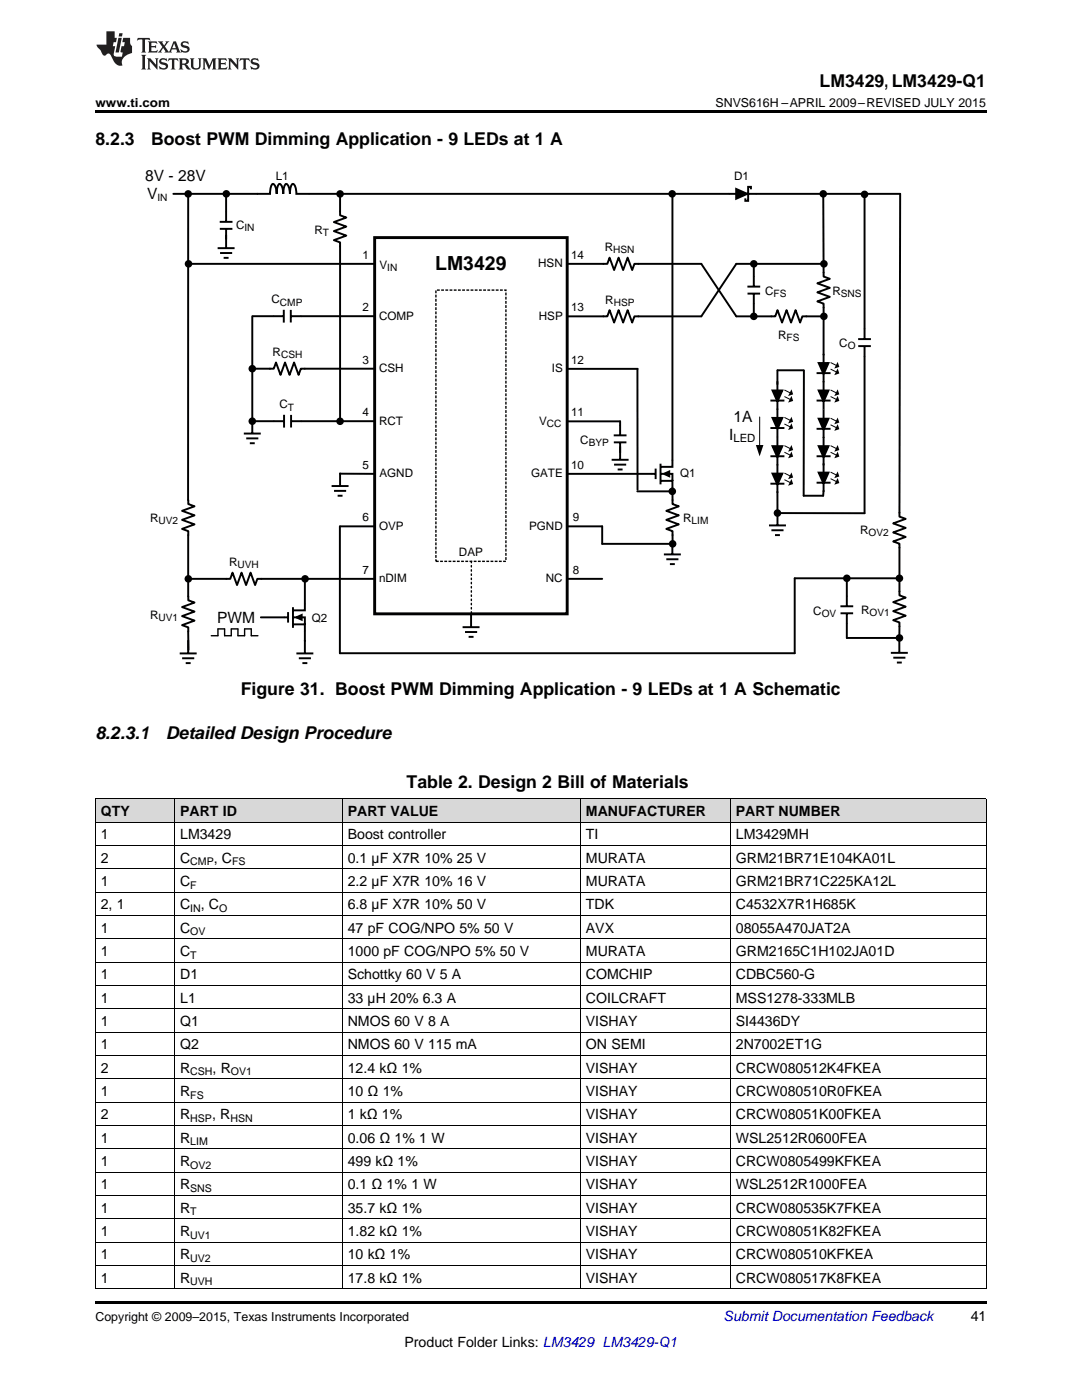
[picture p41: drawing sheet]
<svg xmlns="http://www.w3.org/2000/svg" width="216mm" height="279mm" viewBox="0 0 216 279" stroke-linecap="round" stroke-linejoin="round" font-family="sans-serif">
<defs><g id="words">
<text font-size="3.9" x="86.8" y="53.8">LM3429</text>
<g font-size="3.5">
<text x="163.5" y="17.3">LM3429, LM3429-Q1</text>
<text x="19" y="28.9">8.2.3</text>
<text x="30.1" y="28.9">Boost PWM Dimming Application - 9 LEDs at 1 A</text>
<text x="48" y="138.7">Figure 31. Boost PWM Dimming Application - 9 LEDs at 1 A Schematic</text>
<text x="19" y="147.5">8.2.3.1</text>
<text x="33.1" y="147.5">Detailed Design Procedure</text>
<text x="81.1" y="157.3">Table 2. Design 2 Bill of Materials</text>
</g>
<g font-size="3.1">
<text x="29" y="36.1">8V - 28V</text>
<text x="29.4" y="39.6">V</text>
<text x="145.5" y="87.8">I</text>
<text x="146.3" y="84.1">1A</text>
<text x="43.3" y="124.3">PWM</text>
</g>
<g font-size="2.8">
<text x="20.1" y="162.8">QTY</text>
<text x="20.1" y="167.5">1</text>
<text x="35.9" y="162.8">PART ID</text>
<text x="35.9" y="167.5">LM3429</text>
<text x="69.4" y="162.8">PART VALUE</text>
<text x="69.4" y="167.5">Boost controller</text>
<text x="116.9" y="162.8">MANUFACTURER</text>
<text x="116.9" y="167.5">TI</text>
<text x="146.8" y="162.8">PART NUMBER</text>
<text x="146.8" y="167.5">LM3429MH</text>
<text x="20.1" y="172.2">2</text>
<text x="35.9" y="172.2">C</text>
<text x="42.7" y="172.2">, C</text>
<text x="69.4" y="172.2">0.1 µF X7R 10% 25 V</text>
<text x="116.9" y="172.2">MURATA</text>
<text x="146.8" y="172.2">GRM21BR71E104KA01L</text>
<text x="20.1" y="176.8">1</text>
<text x="35.9" y="176.8">C</text>
<text x="69.4" y="176.8">2.2 µF X7R 10% 16 V</text>
<text x="116.9" y="176.8">MURATA</text>
<text x="146.8" y="176.8">GRM21BR71C225KA12L</text>
<text x="20.1" y="181.5">2, 1</text>
<text x="35.9" y="181.5">C</text>
<text x="40.1" y="181.5">, C</text>
<text x="69.4" y="181.5">6.8 µF X7R 10% 50 V</text>
<text x="116.9" y="181.5">TDK</text>
<text x="146.8" y="181.5">C4532X7R1H685K</text>
<text x="20.1" y="186.1">1</text>
<text x="20.1" y="190.8">1</text>
<text x="35.9" y="186.1">C</text>
<text x="35.9" y="190.8">C</text>
<text x="69.4" y="186.1">47 pF COG/NPO 5% 50 V</text>
<text x="69.4" y="190.8">1000 pF COG/NPO 5% 50 V</text>
<text x="116.9" y="186.1">AVX</text>
<text x="116.9" y="190.8">MURATA</text>
<text x="146.8" y="186.1">08055A470JAT2A</text>
<text x="146.8" y="190.8">GRM2165C1H102JA01D</text>
<text x="20.1" y="195.4">1</text>
<text x="35.9" y="195.4">D1</text>
<text x="69.4" y="195.4">Schottky 60 V 5 A</text>
<text x="116.9" y="195.4">COMCHIP</text>
<text x="146.8" y="195.4">CDBC560-G</text>
<text x="20.1" y="200.1">1</text>
<text x="35.9" y="200.1">L1</text>
<text x="69.4" y="200.1">33 µH 20% 6.3 A</text>
<text x="116.9" y="200.1">COILCRAFT</text>
<text x="146.8" y="200.1">MSS1278-333MLB</text>
<text x="20.1" y="204.8">1</text>
<text x="20.1" y="209.4">1</text>
<text x="35.9" y="204.8">Q1</text>
<text x="35.9" y="209.4">Q2</text>
<text x="69.4" y="204.8">NMOS 60 V 8 A</text>
<text x="69.4" y="209.4">NMOS 60 V 115 mA</text>
<text x="116.9" y="204.8">VISHAY</text>
<text x="116.9" y="209.4">ON SEMI</text>
<text x="146.8" y="204.8">SI4436DY</text>
<text x="146.8" y="209.4">2N7002ET1G</text>
<text x="20.1" y="214.1">2</text>
<text x="35.9" y="214.1">R</text>
<text x="42.4" y="214.1">, R</text>
<text x="69.4" y="214.1">12.4 kΩ 1%</text>
<text x="116.9" y="214.1">VISHAY</text>
<text x="146.8" y="214.1">CRCW080512K4FKEA</text>
<text x="20.1" y="218.7">1</text>
<text x="35.9" y="218.7">R</text>
<text x="69.4" y="218.7">10 Ω 1%</text>
<text x="116.9" y="218.7">VISHAY</text>
<text x="146.8" y="218.7">CRCW080510R0FKEA</text>
<text x="20.1" y="223.4">2</text>
<text x="35.9" y="223.4">R</text>
<text x="42.3" y="223.4">, R</text>
<text x="69.4" y="223.4">1 kΩ 1%</text>
<text x="116.9" y="223.4">VISHAY</text>
<text x="146.8" y="223.4">CRCW08051K00FKEA</text>
<text x="20.1" y="228">1</text>
<text x="20.1" y="232.7">1</text>
<text x="35.9" y="228">R</text>
<text x="35.9" y="232.7">R</text>
<text x="69.4" y="228">0.06 Ω 1% 1 W</text>
<text x="69.4" y="232.7">499 kΩ 1%</text>
<text x="116.9" y="228">VISHAY</text>
<text x="116.9" y="232.7">VISHAY</text>
<text x="146.8" y="228">WSL2512R0600FEA</text>
<text x="146.8" y="232.7">CRCW0805499KFKEA</text>
<text x="20.1" y="237.3">1</text>
<text x="35.9" y="237.3">R</text>
<text x="69.4" y="237.3">0.1 Ω 1% 1 W</text>
<text x="116.9" y="237.3">VISHAY</text>
<text x="146.8" y="237.3">WSL2512R1000FEA</text>
<text x="20.1" y="242">1</text>
<text x="35.9" y="242">R</text>
<text x="69.4" y="242">35.7 kΩ 1%</text>
<text x="116.9" y="242">VISHAY</text>
<text x="146.8" y="242">CRCW080535K7FKEA</text>
<text x="20.1" y="246.7">1</text>
<text x="20.1" y="251.3">1</text>
<text x="35.9" y="246.7">R</text>
<text x="35.9" y="251.3">R</text>
<text x="69.4" y="246.7">1.82 kΩ 1%</text>
<text x="69.4" y="251.3">10 kΩ 1%</text>
<text x="116.9" y="246.7">VISHAY</text>
<text x="116.9" y="251.3">VISHAY</text>
<text x="146.8" y="246.7">CRCW08051K82FKEA</text>
<text x="146.8" y="251.3">CRCW080510KFKEA</text>
<text x="20.1" y="256">1</text>
<text x="35.9" y="256">R</text>
<text x="69.4" y="256">17.8 kΩ 1%</text>
<text x="116.9" y="256">VISHAY</text>
<text x="146.8" y="256">CRCW080517K8FKEA</text>
<text x="193.7" y="263.6">41</text>
<text x="80.7" y="268.9">Product Folder Links: LM3429 LM3429-Q1</text>
</g>
<text font-size="2.8" fill="#0000c8" x="144.4" y="263.6">Submit Documentation Feedback</text>
<g font-size="2.5">
<text x="19" y="21.4">www.ti.com</text>
<text x="142.8" y="21.4">SNVS616H –APRIL 2009–REVISED JULY 2015</text>
<text x="19" y="263.6">Copyright © 2009–2015, Texas Instruments Incorporated</text>
</g>
<g font-size="2.3">
<text x="55" y="35.9">L1</text>
<text x="146.5" y="35.9">D1</text>
<text x="47.1" y="45.7">C</text>
<text x="62.7" y="46.6">R</text>
<text x="72.4" y="51.6">1</text>
<text x="75.7" y="53.6">V</text>
<text x="107.4" y="53.3">HSN</text>
<text x="113.9" y="51.6">14</text>
<text x="120.7" y="50.1">R</text>
<text x="152.7" y="58.8">C</text>
<text x="166.1" y="58.8">R</text>
<text x="54.2" y="60.5">C</text>
<text x="72.4" y="62.1">2</text>
<text x="75.6" y="63.8">COMP</text>
<text x="107.5" y="63.8">HSP</text>
<text x="113.9" y="62.1">13</text>
<text x="120.8" y="60.6">R</text>
<text x="54.4" y="71">R</text>
<text x="155.3" y="67.6">R</text>
<text x="167.5" y="69.3">C</text>
<text x="72.4" y="72.6">3</text>
<text x="75.6" y="74.3">CSH</text>
<text x="110.1" y="74.3">IS</text>
<text x="113.9" y="72.6">12</text>
<text x="55.7" y="81.5">C</text>
<text x="72.4" y="83">4</text>
<text x="113.9" y="83">11</text>
<text x="75.6" y="84.8">RCT</text>
<text x="107.6" y="84.8">V</text>
<text x="115.8" y="88.5">C</text>
<text x="146.3" y="88.2">LED</text>
<text x="72.4" y="93.5">5</text>
<text x="75.7" y="95.3">AGND</text>
<text x="106" y="95.3">GATE</text>
<text x="113.9" y="93.5">10</text>
<text x="135.7" y="95.3">Q1</text>
<text x="30" y="104.2">R</text>
<text x="72.4" y="104">6</text>
<text x="75.6" y="105.7">OVP</text>
<text x="105.6" y="105.8">PGND</text>
<text x="114.3" y="104">9</text>
<text x="136.3" y="104.2">R</text>
<text x="171.6" y="106.6">R</text>
<text x="45.7" y="113">R</text>
<text x="91.6" y="111">DAP</text>
<text x="72.4" y="114.5">7</text>
<text x="75.6" y="116.2">nDIM</text>
<text x="108.9" y="116.2">NC</text>
<text x="114.3" y="114.5">8</text>
<text x="30" y="123.4">R</text>
<text x="62.2" y="124.1">Q2</text>
<text x="162.3" y="122.8">C</text>
<text x="171.8" y="122.5">R</text>
</g>
<g font-size="2.1">
<text x="38" y="172.7">CMP</text>
<text x="46.3" y="172.7">FS</text>
<text x="38" y="177.4">F</text>
<text x="38" y="182">IN</text>
<text x="43.7" y="182">O</text>
<text x="38" y="186.7">OV</text>
<text x="38" y="191.3">T</text>
<text x="38" y="214.6">CSH</text>
<text x="46.1" y="214.6">OV1</text>
<text x="38" y="219.3">FS</text>
<text x="38" y="223.9">HSP</text>
<text x="46" y="223.9">HSN</text>
<text x="38" y="228.6">LIM</text>
<text x="38" y="233.3">OV2</text>
<text x="38" y="237.9">SNS</text>
<text x="38" y="242.6">T</text>
<text x="38" y="247.2">UV1</text>
<text x="38" y="251.9">UV2</text>
<text x="38" y="256.5">UVH</text>
</g>
<g font-size="2">
<text x="31.4" y="40">IN</text>
<text x="48.8" y="46.2">IN</text>
<text x="64.4" y="47">T</text>
<text x="122.3" y="50.5">HSN</text>
<text x="77.3" y="54">IN</text>
<text x="154.3" y="59.3">FS</text>
<text x="167.8" y="59.3">SNS</text>
<text x="55.9" y="61">CMP</text>
<text x="122.5" y="61">HSP</text>
<text x="56.1" y="71.5">CSH</text>
<text x="157" y="68">FS</text>
<text x="169.2" y="69.7">O</text>
<text x="57.4" y="81.9">T</text>
<text x="109.1" y="85.2">CC</text>
<text x="117.5" y="88.9">BYP</text>
<text x="31.6" y="104.7">UV2</text>
<text x="138" y="104.7">LIM</text>
<text x="173.3" y="107">OV2</text>
<text x="47.4" y="113.4">UVH</text>
<text x="31.6" y="123.9">UV1</text>
<text x="164" y="123.2">OV</text>
<text x="173.5" y="122.9">OV1</text>
</g>
</g></defs>
<g fill="#d8d8d8">
<path d="M19 159.5h15.9v4.6h-15.9z"/>
<path d="M34.9 159.5h33.4v4.6h-33.4z"/>
<path d="M68.3 159.5h47.6v4.6h-47.6z"/>
<path d="M115.9 159.5h29.9v4.6h-29.9z"/>
<path d="M145.8 159.5h51v4.6h-51z"/>
</g>
<path d="M19 22h177.8v.5h-177.8zM19 257.2h.2zM68.2 257.2h.1zM115.7 257.2h.2zM145.7 257.2h.1zM196.7 257.2h.1zM19 259.7h177.8v.5h-177.8z" fill="#000"/>
<g fill="none" stroke="#000" stroke-width=".2">
<path d="M156.5 79.1l1.2 .6M156.5 77.8l1.2 .6M165.7 79.1l1.2 .6M165.7 77.8l1.2 .6M165.7 73.7l1.2 .6M165.7 72.4l1.2 .6M151.6 83.2v5.8M156.5 84.6l1.2 .6M156.5 83.3l1.2 .6M156.5 95.7l1.2 .6M156.5 94.4l1.2 .6M156.5 90.3l1.2 .6"/>
<path d="M156.5 88.9l1.2 .6M165.7 90.3l1.2 .6M165.7 88.9l1.2 .6M165.7 84.8l1.2 .6M165.7 83.5l1.2 .6M165.7 95.5l1.2 .6M165.7 94.2l1.2 .6M19 159.4h177.8M19.1 159.4v97.8M34.8 159.4v97.8M68.3 159.4v97.8M115.8 159.4v97.8"/>
<path d="M145.7 159.4v97.8M196.8 159.4v97.8M19 178h177.8M19 173.4h177.8M19 168.7h177.8M19 164.1h177.8M19 196.7h177.8M19 192h177.8M19 187.3h177.8M19 182.7h177.8M19 219.9h177.8M19 215.3h177.8"/>
<path d="M19 210.6h177.8M19 206h177.8M19 201.3h177.8M19 238.6h177.8M19 233.9h177.8M19 229.3h177.8M19 224.6h177.8M19 257.2h177.8M19 252.5h177.8M19 247.9h177.8M19 243.2h177.8"/>
</g>
<g fill="none" stroke="#000" stroke-width=".39">
<path d="M34.6 38.7h16.7M37.6 38.7l-.1 61.1M45.1 38.7v5.4M51.3 38.7h2.6v-.6a1.48 1.48 0 0 1 .6-1.4 .84 .84 0 0 1 .5 .8l.2 1.2v-.6a1.46 1.46 0 0 1 .6-1.4 1.48 1.48 0 0 1 .7 1.4v.6l.1-.6a1.46 1.46 0 0 1 .5-1.4 1.48 1.48 0 0 1 .7 1.4v.6l.1-.6a1.46 1.46 0 0 1 .5-1.4 1.4 1.4 0 0 1 .7 1.4v.6h120.5l-.1 64.4 1.2 .5-2.5 .9 2.5 .9-2.5 .9 2.5 .9-2.5 .9 1.3 .4v10.3l1.2 .5-2.5 .9 2.5 .9-2.5 .9 2.5 .9-2.5 .9 1.3 .4v3.6M67.9 38.7v4.3l1.2 .4-2.5 .9 2.5 .9-2.5 .9 2.5 .9-2.5 .9 1.3 .5v35.7M134.2 38.7v54.5h-2.3M146.9 37.7l2.2 1-2.2 1zM149.8 37.8v-.5h-.5v2.8h-.6v-.5M164.3 38.7v16.5l1.3 .4-2.5 .9 2.5 .9-2.5 .9 2.5 .9-2.5 1 1.2 .4v37.5M172.5 38.8v28.7M37.6 52.7h37.2M43.4 49.5h3.4"/>
<path d="M43.8 44.3h2.6M43.9 45.7h2.5M43.9 50.5h2.4M44.6 51.5h1M45.1 45.7v3.7M113.2 52.7h8l.4-1.3 .9 2.5 .9-2.5 .9 2.5 .9-2.5 .9 2.5 .5-1.2h13.3l7 10.4h7.8l.4-1.2 .9 2.5 .9-2.5 .9 2.5 .9-2.5 1 2.5 .4-1.3h4.3M149.1 57.2h2.6M149.2 58.6h2.5M150.4 52.7v4.4M150.4 58.6v4.5M164.4 52.7h-17.5l-7 10.4h-13.3l-.5 1.3-.9-2.5-.9 2.5-.9-2.5-.9 2.5-.9-2.5-.4 1.2h-8M50.3 73.6h3.6"/>
<path d="M50.3 63.1v23.3M50.5 63.1h6M53.8 73.6h.8l.5-1.3 .9 2.5 .9-2.5 .9 2.5 .9-2.5 .9 2.5 .4-1.2h14.8M56.6 61.8v2.6M58 63.1h16.8M58 61.8v2.6M113.2 73.6h14M127.2 73.6v24.1M153.7 79.9h2.8M154.1 77.9h2l-1 2.2zM155.1 73.9v24.4M155.2 73.9h5.2"/>
<path d="M160.4 73.9v25h3.9v-.9M162.9 79.9h2.8M162.9 74.5h2.8M163.4 77.9h1.9l-1 2.2zM163.4 72.5h1.9l-1 2.2zM171.2 67.7h2.6M171.3 69.1h2.5M172.5 69.1v33.3h-17.4v-4.3M37.6 99.8v.8l1.2 .4-2.5 .9 2.5 .9-2.5 .9 2.5 1-2.5 .9 1.3 .4v13.8l1.2 .5-2.5 .9 2.5 .9-2.5 .9 2.5 .9-2.5 .9 1.3 .4v4.5M48.6 86.5h3.4M49.1 87.5h2.4M49.9 88.5h.9"/>
<path d="M50.3 84.1h6.2M56.7 82.8v2.5M58.1 84.1h16.7M58.1 82.8v2.5M66.2 97h3.3M66.7 98h2.4M67.4 98.9h1M67.9 94.3v2.6M67.9 94.5l6.9 .1M113.2 94.6h17.5M113.2 84.1h10.5v2.6M122 91.8h3.4"/>
<path d="M122.5 86.9h2.5M122.5 88.3h2.5M122.5 92.7h2.4M123.2 93.7h1M123.7 88.3v3.3M127.2 98.1h6.9M130.8 93.5v2.1M131.8 94.6h2.4v1.4M131.8 92.5v4.2M131.9 96h2.3v4.6l1.2 .4-2.4 .9 2.4 .9-2.4 .9 2.4 1-2.4 .9 1.2 .4v2.5M132.5 94.6l1-.5v.9zM153.7 85.4h2.8"/>
<path d="M153.7 96.5h2.8M153.7 91.1h2.8M154.1 83.4h2l-1 2.2zM154.1 94.5h2l-1 2.2zM154.1 89h2l-1 2.2zM162.9 91.1h2.8M162.9 85.6h2.8M162.9 96.3h2.8M163.4 89h1.9l-1 2.2zM163.4 83.6h1.9l-1 2.2zM163.4 94.3h1.9l-1 2.2zM37.6 115.5h8.3l.5-1.2 .9 2.5 .9-2.5 .9 2.5 .9-2.5 .9 2.5 .5-1.3h23.4"/>
<path d="M60.8 115.5v6.3h-2.2M74.8 105h-7v25.4h90.8v-15h20.9M113.2 105h7v3.5h13.9M113.2 115.5h7M132.5 110.6h3.4M133 111.6h2.4M133.7 112.6h1M134.2 108v2.5M153.4 104.9h3.4M153.9 105.8h2.4M154.6 106.8h1M155.1 102.2v2.5"/>
<path d="M169 115.4v5.5M35.9 130.4h3.3M36.3 131.4h2.5M37.1 132.3h.9M37.6 127.7v2.6M52.1 123.2h5.2M57.5 122.2v2.1M58.5 123.2h2.3v1.4M58.5 121.2v4.1M58.6 124.6h2.2v5.7M59.1 123.2l1.1-.5v1zM59.1 130.4h3.4"/>
<path d="M59.6 131.4h2.4M60.3 132.3h1M92.3 125.2h3.4M92.8 126.1h2.4M93.5 127.1h1M94 122.5v2.5M167.7 121h2.6M167.7 122.4h2.5M169 122.4v4.9h10.5M177.8 130.3h3.3M178.2 131.3h2.5M179 132.2h.9"/>
<path d="M179.5 127.6v2.6"/>
<circle cx="37.5" cy="38.7" r=".56"/>
<circle cx="45.2" cy="38.7" r=".56"/>
<circle cx="67.9" cy="38.7" r=".56"/>
<circle cx="134.1" cy="38.7" r=".56"/>
<circle cx="164.3" cy="38.7" r=".56"/>
<circle cx="172.5" cy="38.8" r=".56"/>
<circle cx="37.6" cy="52.7" r=".56"/>
<circle cx="150.4" cy="52.7" r=".56"/>
<circle cx="164.4" cy="52.7" r=".56"/>
<circle cx="50.3" cy="73.6" r=".56"/>
<circle cx="150.4" cy="63.1" r=".56"/>
<circle cx="164.4" cy="63.1" r=".56"/>
<circle cx="50.3" cy="84.1" r=".56"/>
<circle cx="67.9" cy="84.1" r=".56"/>
<circle cx="134.1" cy="98.1" r=".56"/>
<circle cx="37.6" cy="115.5" r=".56"/>
<circle cx="60.9" cy="115.5" r=".56"/>
<circle cx="134.2" cy="108.5" r=".56"/>
<circle cx="155.1" cy="102.4" r=".56"/>
<circle cx="169" cy="115.4" r=".56"/>
<circle cx="179.5" cy="115.4" r=".56"/>
<circle cx="179.5" cy="127.3" r=".56"/>
</g>
<g fill="#000">
<path d="M146.9 37.7l2.2 1-2.2 1zM154.1 77.9h2l-1 2.2zM157.9 77.7l.4 1-1 .3zM163.4 77.9h1.9l-1 2.2zM163.4 72.5h1.9l-1 2.2zM167.1 77.7l.4 1-1 .3zM167.1 73.5l.4 1-1 .4zM167.1 72.2l.4 1-1 .4zM132.5 94.6l1-.5v.9zM150.8 88.8h1.5l-.7 2.3zM154.1 83.4h2l-1 2.2zM154.1 94.5h2l-1 2.2z"/>
<path d="M154.1 89h2l-1 2.2zM157.9 84.5l.4 1-1 .3zM157.9 83.2l.4 1-1 .3zM157.9 79l.4 1-1 .3zM157.9 95.6l.4 1-1 .3zM157.9 94.3l.4 1-1 .3zM157.9 90.1l.4 1-1 .4zM157.9 88.8l.4 1-1 .4zM163.4 89h1.9l-1 2.2zM163.4 83.6h1.9l-1 2.2zM163.4 94.3h1.9l-1 2.2zM167.1 79l.4 1-1 .3z"/>
<path d="M167.1 90.1l.4 1-1 .4zM167.1 88.8l.4 1-1 .4zM167.1 84.6l.4 1-1 .4zM167.1 83.3l.4 1-1 .4zM167.1 95.4l.4 1-1 .3zM167.1 94.1l.4 1-1 .3zM59.1 123.2l1.1-.5v1z"/>
<circle cx="37.5" cy="38.7" r=".56"/>
<circle cx="45.2" cy="38.7" r=".56"/>
<circle cx="67.9" cy="38.7" r=".56"/>
<circle cx="134.1" cy="38.7" r=".56"/>
<circle cx="164.3" cy="38.7" r=".56"/>
<circle cx="172.5" cy="38.8" r=".56"/>
<circle cx="37.6" cy="52.7" r=".56"/>
<circle cx="150.4" cy="52.7" r=".56"/>
<circle cx="164.4" cy="52.7" r=".56"/>
<circle cx="50.3" cy="73.6" r=".56"/>
<circle cx="150.4" cy="63.1" r=".56"/>
<circle cx="164.4" cy="63.1" r=".56"/>
<circle cx="50.3" cy="84.1" r=".56"/>
<circle cx="67.9" cy="84.1" r=".56"/>
<circle cx="134.1" cy="98.1" r=".56"/>
<circle cx="37.6" cy="115.5" r=".56"/>
<circle cx="60.9" cy="115.5" r=".56"/>
<circle cx="134.2" cy="108.5" r=".56"/>
<circle cx="155.1" cy="102.4" r=".56"/>
<circle cx="169" cy="115.4" r=".56"/>
<circle cx="179.5" cy="115.4" r=".56"/>
<circle cx="179.5" cy="127.3" r=".56"/>
</g>
<path d="M74.8 47.4h38.4v75.1h-38.4z" fill="none" stroke="#000" stroke-width=".58"/>
<path d="M87 57.9h14v54.1h-14z" fill="none" stroke="#000" stroke-width=".28" stroke-dasharray=".6 .3" stroke-linecap="butt"/>
<path d="M94.1 112v10.5" fill="none" stroke="#000" stroke-width=".28" stroke-dasharray=".3 .6"/>
<path d="M43.5 125.5v1.4h-1.3M43.5 125.5h1.3M44.8 125.5v1.4h1.3v-1.4M46.1 125.5h1.4M47.5 125.5v1.4h1.3v-1.4M48.8 125.5h1.3M50.1 125.5v1.4h1.4" fill="none" stroke="#000" stroke-width=".28"/>
<g fill="#231f20">
<path d="M27.5 7.6l-.1 .5 .4-.2h.6v.1v2.1l-.2 .4h1l-.3-.4v-2.1l.1-.1h.5l.5 .2-.2-.5zM29.5 8.3l.2 .3v1.5l-.2 .4h1.8l.2-.6a1.04 1.04 0 0 1-1.3 .2v-.7h.6l.3 .2v-.6l-.3 .2h-.6v-.6l.8-.1 .4 .3-.2-.5zM31.5 8.3l.9 1.1-.9 1.1h.8l-.2-.2 .5-.7 .4 .7-.2 .2h1.5l-.1-.2 .1-.4h.9l.1 .4-.2 .2h1l-.3-.3-.7-1.9h-.5l-.9 2-.8-1 .9-1h-.8l.1 .3-.3 .5-.4-.6 .2-.2zM34.7 8.6l.4 1h-.7zM36.3 8.4a.63 .63 0 0 0-.2 .7 .63 .63 0 0 0 .6 .4l.6 .2 .1 .2a.75 .75 0 0 1-.7 .4 .75 .75 0 0 1-.6-.5l.1 .7 .1-.1a1.11 1.11 0 0 0 1.5-.6 1.13 1.13 0 0 0-1.2-.8l-.1-.4a1.04 1.04 0 0 1 1.2 .2l-.2-.5-.1 .1-.5-.2zM28.2 10.9l.2 .4v2.2l-.2 .4h1l-.3-.4v-2.2l.3-.4zM29.3 11.6l.3 .4v1.5l-.3 .4h.8l-.2-.4v-1.3l1.5 1.7v-1.9l.2-.4h-.7l.2 .4v.9l-1.1-1.3zM32 11.8a.62 .62 0 0 0-.2 .7 .62 .62 0 0 0 .6 .4l.6 .1 .1 .3a.76 .76 0 0 1-.7 .3 .76 .76 0 0 1-.6-.4l.1 .7 .1-.1a1.11 1.11 0 0 0 1.5-.6 1.13 1.13 0 0 0-1.2-.8l-.1-.4a1.04 1.04 0 0 1 1.2 .2l-.2-.6-.1 .1-.5-.1zM33.7 11.6l-.2 .6a.61 .61 0 0 1 .8-.3v1.6l-.2 .4h.9l-.2-.4v-1.6a.63 .63 0 0 1 .8 .3l-.2-.6zM35.6 11.6l.3 .4v1.5l-.3 .4h1l-.2-.2v-.8l.5 .2a.76 .76 0 0 0 1.2 .7l-1-1a.58 .58 0 0 0 .6-.5 .58 .58 0 0 0-.5-.6zM36.4 11.9h.1a.45 .45 0 0 1 .5 .1 .45 .45 0 0 1 .1 .5l-.7 .2zM37.9 11.6l.2 .2a2.17 2.17 0 0 0 .3 1.9 .99 .99 0 0 0 1.6-.6v-1.1l.2-.4h-.7l.2 .2a1.92 1.92 0 0 1-.2 1.8 .6 .6 0 0 1-.9-.5v-1.1l.2-.4zM40.4 11.6l.2 .4v1.5l-.2 .4h.7l-.2-.4v-1.4l.8 1.8 .8-1.8v1.4l-.2 .4h.9l-.2-.4v-1.5l.2-.4h-.8l-.6 1.5-.6-1.5zM43.4 11.6l.2 .4v1.5l-.2 .4h1.8l.2-.6a1.04 1.04 0 0 1-1.3 .1v-.6h.5l.4 .2v-.6l-.4 .2h-.5v-.7h.8l.3 .3-.1-.6zM45.5 11.6l.2 .4v1.5l-.2 .4h.7l-.2-.4v-1.3l1.5 1.7v-1.9l.2-.4h-.7l.2 .4v.9l-1.1-1.3zM47.9 11.6l-.1 .6a.61 .61 0 0 1 .8-.3v1.6l-.3 .4h1l-.3-.4 .1-1.6a.63 .63 0 0 1 .7 .3l-.1-.6zM50.2 11.8a.62 .62 0 0 0-.2 .7 .62 .62 0 0 0 .6 .4l.6 .1 .2 .3a.76 .76 0 0 1-.8 .3 .76 .76 0 0 1-.6-.4l.1 .7 .2-.1a1.11 1.11 0 0 0 1.5-.6 1.13 1.13 0 0 0-1.3-.8l-.1-.4a1.04 1.04 0 0 1 1.2 .2l-.1-.6-.2 .1-.5-.1z"/>
<path d="M21.2 6.3v2.6h-1.9l.1 .4 .7 .9a.91 .91 0 0 0 1 .8 .56 .56 0 0 1 .5-.3 .56 .56 0 0 1 .5 .3l.4 .8a1.53 1.53 0 0 0 1.9 1.2 1.54 1.54 0 0 1 1-2.1l.9-.3v-1.4a1.52 1.52 0 0 1-.3-1.6h-1.4l-.2 .8h.5l-.2 .8h-.4l-.2 1v.2l.4 .1-.2 .8a1.93 1.93 0 0 1-1.6-.3l.3-1.8h-.5l.2-.8h.4l.2-.8h-.4v-1.3zM23.6 7.6l-.6 2.9h.7l.6-2.9zM23.8 6.6l-.1 .7h.6l.2-.7z"/>
</g>
<use href="#words"/>
</svg>
